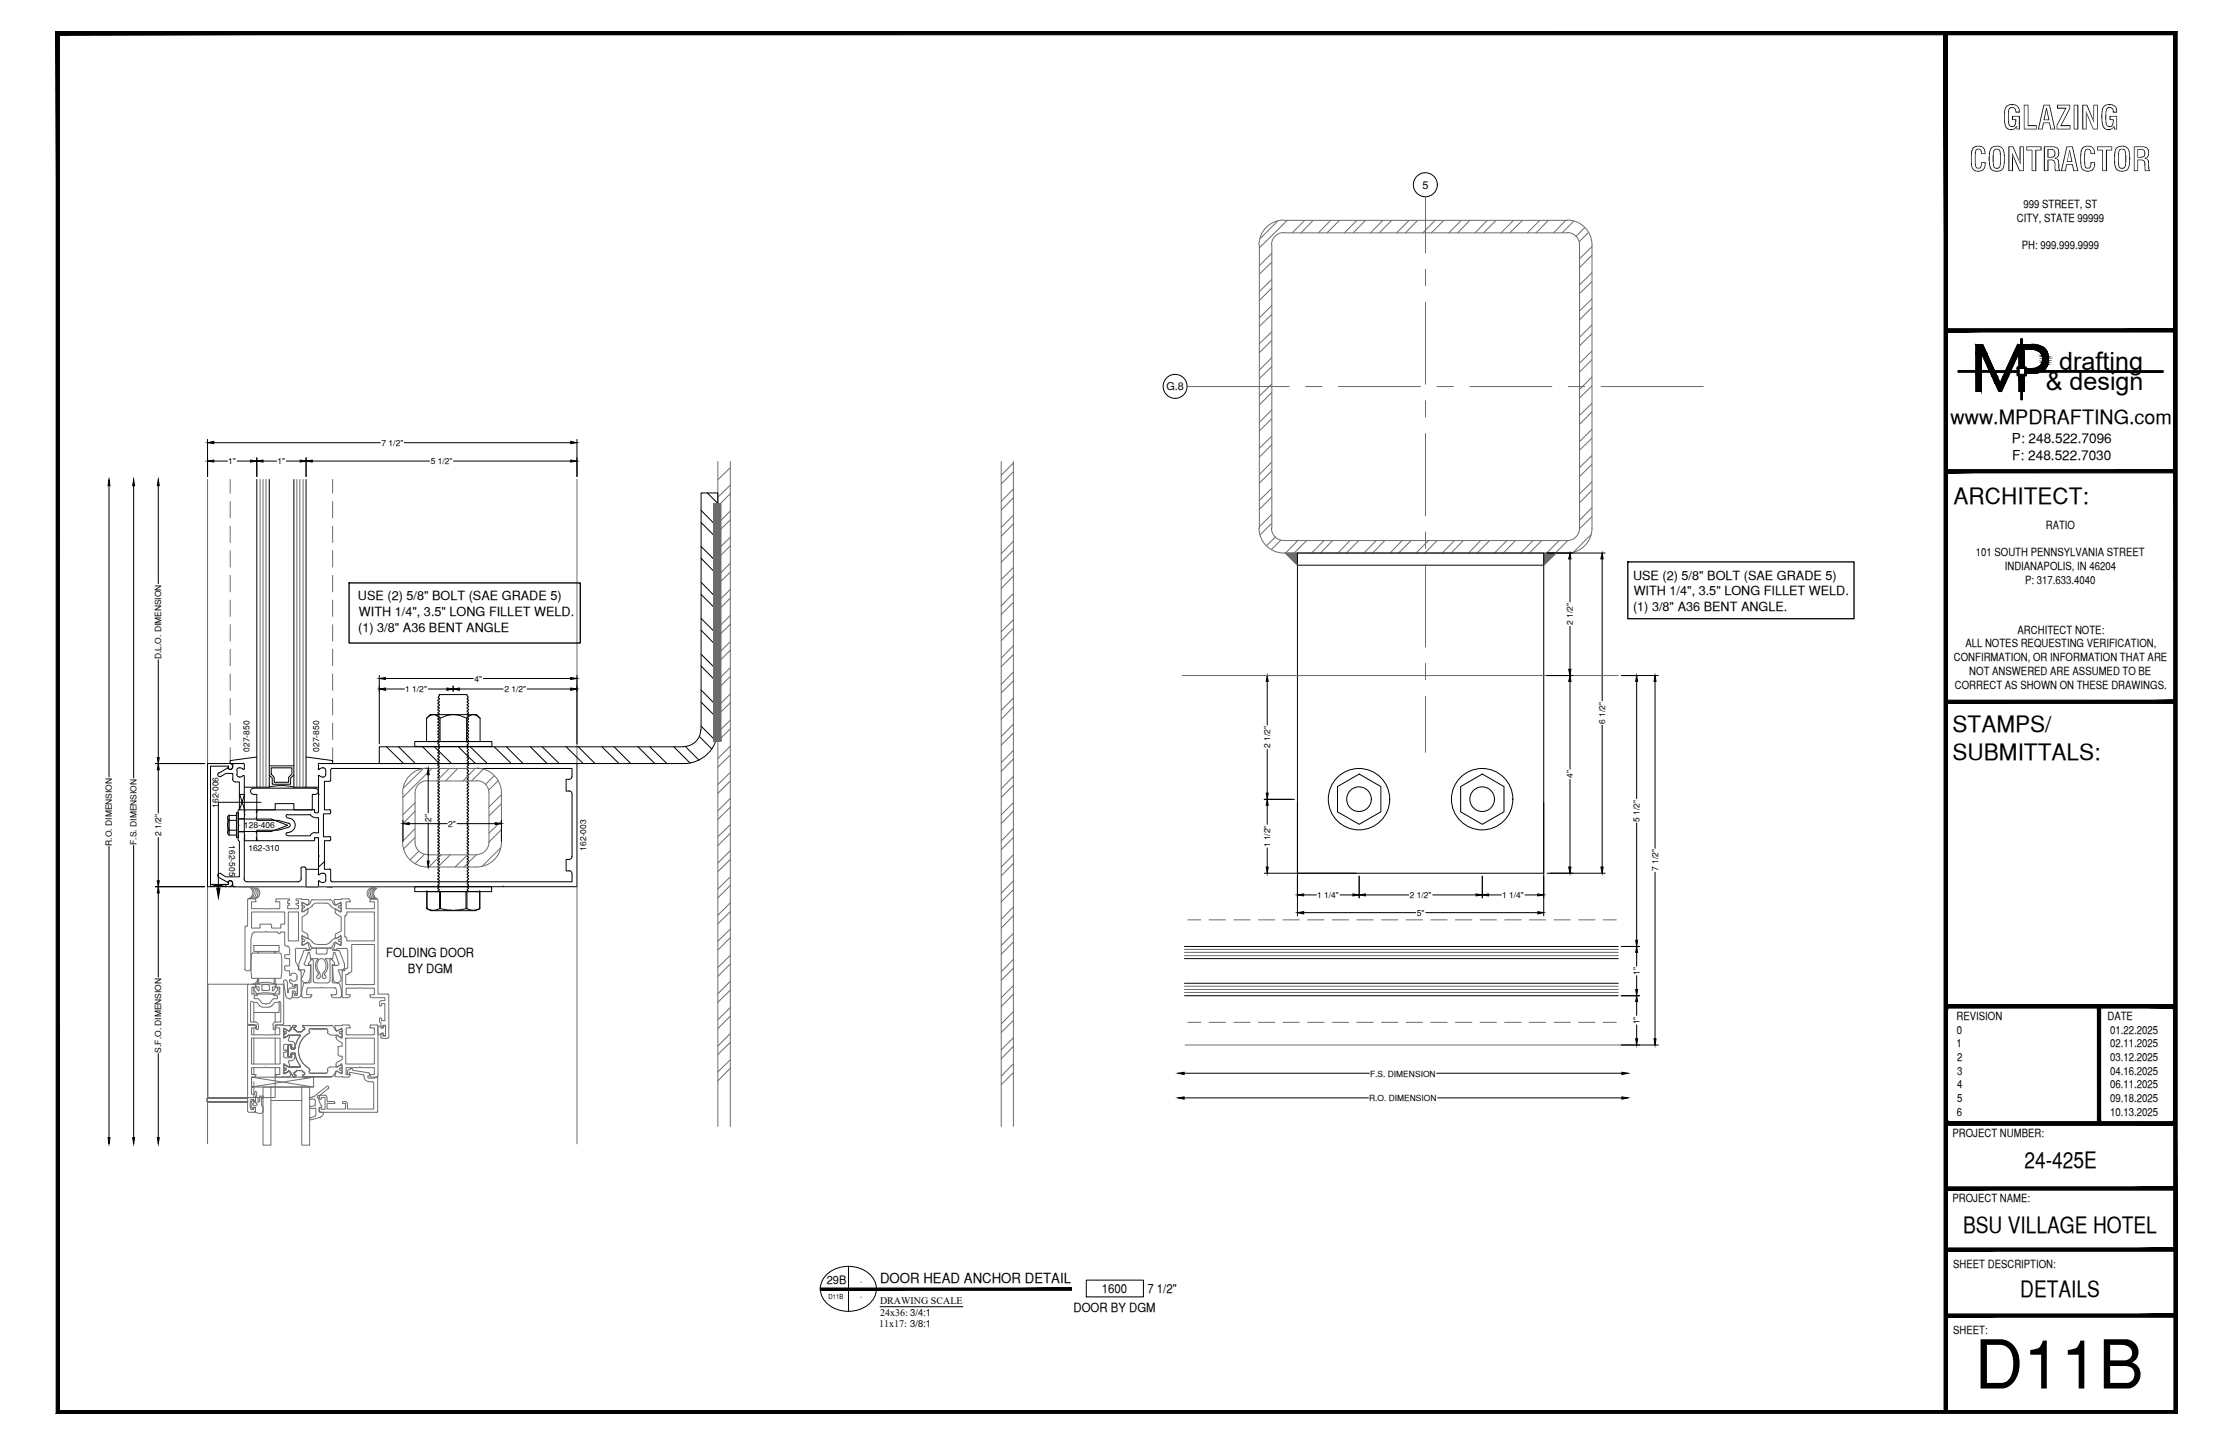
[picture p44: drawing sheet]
<svg xmlns="http://www.w3.org/2000/svg" width="432mm" height="279mm" viewBox="0 0 432 279" stroke-linecap="round" stroke-linejoin="round" font-family="sans-serif">
<defs><g id="words">
<text font-size="13.1" x="381.8" y="268.5">D11B</text>
<g font-size="6.3">
<text x="387.2" y="25">GLAZING</text>
<text x="380.8" y="33.1">CONTRACTOR</text>
</g>
<g font-size="4.9">
<text x="398.2" y="71.5">drafting</text>
<text x="395.6" y="75.5">&amp; design</text>
</g>
<g font-size="4.4">
<text x="377.8" y="97.5">ARCHITECT:</text>
<text x="377.6" y="141.5">STAMPS/</text>
<text x="377.6" y="146.9">SUBMITTALS:</text>
<text x="391.5" y="225.8">24-425E</text>
<text x="379.6" y="238.4">BSU VILLAGE HOTEL</text>
<text x="390.7" y="250.7">DETAILS</text>
</g>
<text font-size="3.8" x="377.2" y="82">www.MPDRAFTING.com</text>
<text font-size="2.7" x="170.2" y="248.1">DOOR HEAD ANCHOR DETAIL</text>
<g font-size="2.6">
<text x="389.1" y="85.7">P: 248.522.7096</text>
<text x="389.1" y="89">F: 248.522.7030</text>
</g>
<g font-size="2.4">
<text x="315.8" y="112.1">USE (2) 5/8&quot; BOLT (SAE GRADE 5)</text>
<text x="69.2" y="116.1">USE (2) 5/8&quot; BOLT (SAE GRADE 5)</text>
<text x="69.4" y="119.1">WITH 1/4&quot;, 3.5&quot; LONG FILLET WELD.</text>
<text x="315.8" y="118">(1) 3/8&quot; A36 BENT ANGLE.</text>
<text x="315.9" y="115.1">WITH 1/4&quot;, 3.5&quot; LONG FILLET WELD.</text>
<text x="69.3" y="122.1">(1) 3/8&quot; A36 BENT ANGLE</text>
<text x="74.7" y="185">FOLDING DOOR</text>
<text x="78.9" y="188.1">BY DGM</text>
<text x="213" y="250">1600</text>
<text x="221.9" y="250">7 1/2&quot;</text>
<text x="207.6" y="253.7">DOOR BY DGM</text>
</g>
<g font-size="2.2">
<text x="391.3" y="40.2">999 STREET, ST</text>
<text x="390" y="42.9">CITY, STATE 99999</text>
<text x="391" y="48.1">PH: 999.999.9999</text>
<text x="382.1" y="107.6">101 SOUTH PENNSYLVANIA STREET</text>
<text x="395.6" y="102.3">RATIO</text>
<text x="387.7" y="110.2">INDIANAPOLIS, IN 46204</text>
<text x="391.6" y="112.9">P: 317.633.4040</text>
<text x="380" y="125.2">ALL NOTES REQUESTING VERIFICATION,</text>
<text x="390.1" y="122.5">ARCHITECT NOTE:</text>
<text x="377.8" y="127.8">CONFIRMATION, OR INFORMATION THAT ARE</text>
<text x="380.8" y="130.5">NOT ANSWERED ARE ASSUMED TO BE</text>
<text x="378" y="133.2">CORRECT AS SHOWN ON THESE DRAWINGS.</text>
<text x="378.3" y="197.2">REVISION</text>
<text x="407.5" y="197.2">DATE</text>
<text x="378.3" y="202.5">1</text>
<text x="378.4" y="199.9">0</text>
<text x="408" y="199.9">01.22.2025</text>
<text x="408" y="202.5">02.11.2025</text>
<text x="378.5" y="205.2">2</text>
<text x="378.5" y="207.8">3</text>
<text x="408" y="205.2">03.12.2025</text>
<text x="408" y="207.8">04.16.2025</text>
<text x="378.4" y="215.8">6</text>
<text x="378.5" y="210.4">4</text>
<text x="378.5" y="213.1">5</text>
<text x="408" y="210.4">06.11.2025</text>
<text x="408" y="213.1">09.18.2025</text>
<text x="408" y="215.8">10.13.2025</text>
<text x="377.6" y="219.8">PROJECT NUMBER:</text>
<text x="377.6" y="232.5">PROJECT NAME:</text>
<text x="377.7" y="245.2">SHEET DESCRIPTION:</text>
<text x="159.9" y="248.2">29B</text>
<text x="377.7" y="257.9">SHEET:</text>
</g>
<g font-size="2.1">
<text x="275.1" y="36.4">5</text>
<text x="225.6" y="75.5">G.8</text>
</g>
<g font-size="1.9">
<text x="170" y="256.6">11x17: 3/8:1</text>
<text x="170.2" y="252.2">DRAWING SCALE</text>
<text x="170.2" y="254.4">24x36: 3/4:1</text>
</g>
<g font-size="1.6">
<text x="44.1" y="89.7">1&quot;</text>
<text x="53.7" y="89.7">1&quot;</text>
<text x="73.8" y="86.2">7 1/2&quot;</text>
<text x="83.3" y="89.7">5 1/2&quot;</text>
<text x="304.2" y="120.8" transform="rotate(-90 304.2 120.8)">2 1/2&quot;</text>
<text x="31.2" y="127.4" transform="rotate(-90 31.2 127.4)">D.L.O. DIMENSION</text>
<text x="91.8" y="131.8">4&quot;</text>
<text x="78.4" y="133.9">1 1/2&quot;</text>
<text x="97.5" y="133.9">2 1/2&quot;</text>
<text x="310.4" y="140" transform="rotate(-90 310.4 140)">6 1/2&quot;</text>
<text x="48.3" y="145.4" transform="rotate(-90 48.3 145.4)">027-850</text>
<text x="61.7" y="145.4" transform="rotate(-90 61.7 145.4)">027-850</text>
<text x="245.6" y="144.7" transform="rotate(-90 245.6 144.7)">2 1/2&quot;</text>
<text x="304.2" y="150.4" transform="rotate(-90 304.2 150.4)">4&quot;</text>
<text x="31.2" y="161.7" transform="rotate(-90 31.2 161.7)">2 1/2&quot;</text>
<text x="42.2" y="156.2" transform="rotate(-90 42.2 156.2)">162-006</text>
<text x="47.2" y="160.1">128-406</text>
<text x="83.4" y="158.9" transform="rotate(-90 83.4 158.9)">2&quot;</text>
<text x="86.7" y="159.8">2&quot;</text>
<text x="317.1" y="158.9" transform="rotate(-90 317.1 158.9)">5 1/2&quot;</text>
<text x="21.7" y="163.5" transform="rotate(-90 21.7 163.5)">R.O. DIMENSION</text>
<text x="26.4" y="163.3" transform="rotate(-90 26.4 163.3)">F.S. DIMENSION</text>
<text x="44.3" y="163.4" transform="rotate(90 44.3 163.4)">162-505</text>
<text x="48.1" y="164.5">162-310</text>
<text x="113.3" y="164.5" transform="rotate(-90 113.3 164.5)">162-003</text>
<text x="245.6" y="163.8" transform="rotate(-90 245.6 163.8)">1 1/2&quot;</text>
<text x="254.7" y="173.6">1 1/4&quot;</text>
<text x="272.6" y="173.6">2 1/2&quot;</text>
<text x="290.4" y="173.6">1 1/4&quot;</text>
<text x="320.6" y="168.4" transform="rotate(-90 320.6 168.4)">7 1/2&quot;</text>
<text x="274" y="177">5&quot;</text>
<text x="317.1" y="188.5" transform="rotate(-90 317.1 188.5)">1&quot;</text>
<text x="31.2" y="203.5" transform="rotate(-90 31.2 203.5)">S.F.O. DIMENSION</text>
<text x="317.1" y="198.1" transform="rotate(-90 317.1 198.1)">1&quot;</text>
<text x="264.9" y="208.2">F.S. DIMENSION</text>
<text x="264.7" y="212.9">R.O. DIMENSION</text>
</g>
<g font-size="1.3">
<text x="160.2" y="251.1">D11B</text>
<text x="166.3" y="248.2">-</text>
<text x="166.3" y="251.1">-</text>
</g>
</g></defs>
<!-- layer: LIGHT_2 -->
<g fill="#6c6c6c" stroke="#6c6c6c" stroke-width=".19">
<path d="M248.5 106.9h2.4v2.4z"/>
<path d="M298.5 106.9h2.4l-2.4 2.4z"/>
<path d="M138 97.4l1.4 45.9v-45.9zM138 97.4l1.4 45.9h-1.4z"/>
</g>
<!-- layer: SURROUNDING CONDITIONS -->
<g fill="none" stroke="#6c6c6c" stroke-width=".19">
<path d="M243.5 47.4v54.8M245.9 49l-2.4 2.4M245.9 54l-2.4 2.4M245.9 59.1l-2.4 2.4M245.9 50.7l-2.4 2.3M245.9 55.7l-2.4 2.4M245.9 47.4v54.8M247 42.8l-3.3 3.3M248.3 42.5a4.8 4.8 0 0 0-4.8 4.8M248.3 45a2.38 2.38 0 0 0-2.4 2.3M248.3 42.6h54.8M248.3 45h54.8"/>
<path d="M248.9 42.6l-5.4 5.3M252.3 42.6l-2.4 2.4M253.9 42.6l-2.3 2.4M257.3 42.6l-2.3 2.4M259 42.6l-2.4 2.4M262.4 42.6l-2.4 2.4M264 42.6l-2.3 2.4M267.4 42.6l-2.4 2.4M269.1 42.6l-2.4 2.4M272.5 42.6l-2.4 2.4M274.1 42.6l-2.3 2.4M277.5 42.6l-2.4 2.4"/>
<path d="M279.2 42.6l-2.4 2.4M282.6 42.6l-2.4 2.4M284.2 42.6l-2.3 2.4M287.6 42.6l-2.4 2.4M289.3 42.6l-2.4 2.4M292.7 42.6l-2.4 2.4M294.4 42.6l-2.4 2.4M297.8 42.6l-2.5 2.4M299.4 42.6l-2.3 2.4M302.8 42.6l-2.4 2.4M303.1 42.5a4.8 4.8 0 0 1 4.7 4.8M303.1 45a2.38 2.38 0 0 1 2.3 2.3"/>
<path d="M304.3 42.8l-2.2 2.2M305.4 47.4v54.7a2.38 2.38 0 0 1-2.3 2.4h-54.8M306.5 44l-1.8 1.7M307.1 45l-1.7 1.7M307.8 47.4v54.7a4.8 4.8 0 0 1-4.7 4.8h-54.8M307.8 47.7l-2.4 2.3M307.8 52.7l-2.4 2.4M307.8 57.8l-2.4 2.3M307.8 49.3l-2.4 2.5M307.8 54.4l-2.4 2.4M307.8 59.4l-2.4 2.4M245.9 64.1l-2.4 2.4"/>
<path d="M245.9 69.2l-2.4 2.4M245.9 74.2l-2.4 2.4M245.9 79.2l-2.4 2.5M245.9 60.8l-2.4 2.3M245.9 65.8l-2.4 2.4M245.9 70.9l-2.4 2.3M245.9 75.9l-2.4 2.4M307.8 62.8l-2.4 2.4M307.8 67.9l-2.4 2.3M307.8 72.9l-2.4 2.4M307.8 78l-2.4 2.3M307.8 64.5l-2.4 2.4"/>
<path d="M307.8 69.5l-2.4 2.4M307.8 74.6l-2.4 2.4M307.8 79.6l-2.4 2.4M138 97.4h1.4v45.9h-1.4zM138.8 89.2v128.6M141.2 93.8l-2.4 2.3M141.2 98.8l-2.4 2.4M141.2 90.4l-2.4 2.4M141.2 95.4l-2.4 2.5M141.2 89.2v128.6M193.6 89.2v128.6M196 89.5l-2.4 2.4"/>
<path d="M196 94.6l-2.4 2.4M196 99.6l-2.4 2.4M196 91.2l-2.4 2.4M196 96.3l-2.4 2.3M196 89.2v128.6M245.9 84.3l-2.4 2.4M245.9 89.3l-2.4 2.5M245.9 94.4l-2.4 2.4M245.9 99.4l-2.4 2.5M245.9 81l-2.4 2.3M245.9 86l-2.4 2.4M245.9 91.1l-2.4 2.3"/>
<path d="M245.9 96.1l-2.4 2.4M307.8 83l-2.4 2.4M307.8 88.1l-2.4 2.3M307.8 93.2l-2.4 2.3M307.8 98.2l-2.4 2.4M307.8 84.7l-2.4 2.4M307.8 89.8l-2.4 2.3M307.8 94.8l-2.4 2.4M307.8 99.9l-2.4 2.3M141.2 103.9l-2.4 2.3M141.2 108.9l-2.4 2.4M141.2 114l-2.4 2.3"/>
<path d="M141.2 119l-2.4 2.4M141.2 100.5l-2.4 2.4M141.2 105.5l-2.4 2.4M141.2 110.6l-2.4 2.4M141.2 115.6l-2.4 2.4M196 104.6l-2.4 2.5M196 109.7l-2.4 2.4M196 114.7l-2.4 2.5M196 119.8l-2.4 2.4M196 101.3l-2.4 2.4M196 106.4l-2.4 2.3M196 111.4l-2.4 2.4"/>
<path d="M196 116.5l-2.4 2.3M243.5 102.1a4.8 4.8 0 0 0 4.8 4.8M245.9 102.1a2.38 2.38 0 0 0 2.4 2.4M245.9 101.2l-2.2 2.2M246.6 103.8l-1.7 1.7M247.6 104.5l-1.7 1.7M251 104.5l-2.4 2.4M252.7 104.5l-2.4 2.4M256 104.5l-2.4 2.4M257.7 104.5l-2.4 2.4M261 104.5l-2.3 2.4M262.8 104.5l-2.5 2.4"/>
<path d="M266.1 104.5l-2.4 2.4M267.8 104.5l-2.4 2.4M271.1 104.5l-2.3 2.4M272.9 104.5l-2.5 2.4M276.2 104.5l-2.4 2.4M277.9 104.5l-2.4 2.4M281.2 104.5l-2.3 2.4M283 104.5l-2.4 2.4M286.3 104.5l-2.3 2.4M288 104.5l-2.4 2.4M291.4 104.5l-2.4 2.4M293.1 104.5l-2.4 2.4"/>
<path d="M296.4 104.5l-2.3 2.4M298.1 104.5l-2.4 2.4M301.5 104.5l-2.4 2.4M303.1 104.5l-2.3 2.4M307.7 103.4l-3.4 3.3M141.2 124.1l-2.4 2.3M141.2 129.1l-2.4 2.4M141.2 134.2l-2.4 2.4M141.2 139.3l-2.4 2.3M141.2 120.7l-2.4 2.4M141.2 125.7l-2.4 2.4M141.2 130.8l-2.4 2.4"/>
<path d="M141.2 135.9l-2.4 2.3M196 124.8l-2.4 2.5M196 129.9l-2.4 2.4M196 135l-2.4 2.4M196 121.5l-2.4 2.4M196 126.6l-2.4 2.3M196 131.6l-2.4 2.4M196 136.7l-2.4 2.4M77.9 153.4v9.5M80.3 155.2l-2.4 2.3M80.3 156.8l-2.4 2.5M81.7 148.7l-3.7 3.7"/>
<path d="M82.6 148.5a4.8 4.8 0 0 0-4.7 4.8M82.6 150.9a2.38 2.38 0 0 0-2.3 2.5v9.4a2.38 2.38 0 0 0 2.3 2.4M82.7 148.6h9.5M82.7 151h9.5M83.5 148.6l-5.6 5.6M86.9 148.6l-2.4 2.4M88.5 148.6l-2.3 2.4M91.9 148.6l-2.4 2.4M92.2 148.5a4.8 4.8 0 0 1 4.8 4.9v9.4a4.8 4.8 0 0 1-4.8 4.8h-9.6a4.8 4.8 0 0 1-4.7-4.8M92.2 150.9a2.38 2.38 0 0 1 2.4 2.5v9.4a2.38 2.38 0 0 1-2.4 2.4M93.4 148.8l-2.2 2.2M95.6 150l-1.7 1.7"/>
<path d="M96.3 150.9l-1.8 1.9M97 153.7l-2.4 2.3M97 158.7l-2.4 2.4M97 155.4l-2.4 2.3M141.2 144.3l-2.4 2.4M141.2 149.4l-2.4 2.3M141.2 154.4l-2.4 2.4M141.2 159.4l-2.4 2.4M141.2 140.9l-2.4 2.4M141.2 146l-2.4 2.3M141.2 151l-2.4 2.4M141.2 156.1l-2.4 2.3"/>
<path d="M196 140l-2.4 2.4M196 145.1l-2.4 2.3M196 150.1l-2.4 2.4M196 155.2l-2.4 2.3M196 141.7l-2.4 2.4M196 146.7l-2.4 2.5M196 151.8l-2.4 2.4M196 156.8l-2.4 2.5M45.7 171.4h42.5M47.1 171.4l.3 .2M47.4 171.4l.3 .2M47.4 179.3v8.2"/>
<path d="M47.5 179.1l-.1 .1M47.9 174v5.1h-.3M47.9 171.5a1.17 1.17 0 0 1 1 1.1 1.17 1.17 0 0 1-1 1.2M48.2 171.5a1.17 1.17 0 0 1 .9 1.1 1.17 1.17 0 0 1-.9 1.2M48.6 171.5a1.17 1.17 0 0 1 .9 1.1 1.17 1.17 0 0 1-.9 1.2M49.2 173.8l.1 .1M49.2 173.8h-1.2l-.1 .2M49.3 171.6l.1 .1a1.18 1.18 0 0 1-.1 2M49.4 173.9l.1 .5h-.9v1.3h5.5v-1.3h-.8l.1-.5M49.6 171.6a1.18 1.18 0 0 1 0 2.1M50.4 178.7l-.2 .1M50.5 178.7h1.8l.2 .1"/>
<path d="M53.5 173.8l-.2 .1M53.6 173.8h2.3M54.5 178.7l-.2 .1v.7h-1.8v-.6M54.5 178.7h.6v-2.4h-6.5v3.2h1.7v-.6M55.8 176.3h1.9v5.6h-1.9zM55.8 174.6l.2 .2-.2 .1M55.8 173.8l.2 .2-.2 .1M55.9 175.1h-.3v.6h2.1v-.6h-.2M55.9 174.2h-.3v.5h.3M57.4 173.8l-.2 .2 .2 .1M57.4 174.6l-.2 .2 .2 .1M57.5 174.2h.2v.5h-.2"/>
<path d="M57.5 173.8h.8M58.2 173.8l.1 .1M58.4 176.1l.1 .1M58.4 176.2l.1 .1M58.4 174.6v1.7M58.4 173.9h1.2M58.4 175l.1 .1M58.5 174.6l-.1 .1M58.5 174.4l-.1 .1M58.5 175.6l-.1 .1M58.5 176.2l1-.4 .1 .6M58.5 174.6l.9 .5"/>
<path d="M58.5 175.6h.1M58.5 175.2h.1M58.5 174.5l.9 .5M58.6 175.2l.3 .2-.3 .1M59.4 176.7l-1 .6v2.7l1 .5M59.4 175.8l-.9 .5M59.5 176.4l-.2 .3M59.5 173.9l.2 .2M59.8 174.7l-.4 .3M59.8 174.2l-.2 .7-.2 .1M60.2 174.2l-.3 .6M60.3 175.1l-.4 .4-.5 .2"/>
<path d="M60.5 175.1l-.1 .2M60.5 173.9l-.3 .2M60.5 174h3.4M61.2 174.6l-.5 .1-.3 .4M61.3 174.6h1.8M63.1 174.6l.4 .1 .4 .4M63.8 173.9l.3 .2M64 175.3v-.2l.3 .4 .6 .2M64.2 174.2l.3 .6M64.5 174.7l.4 .3M64.6 174.2l.2 .7M64.7 173.9l-.1 .2"/>
<path d="M64.8 174.9l.1 .1M64.8 175.9v.5M64.8 176.4l.2 .3M64.9 175.8l-.1 .1M65 175.8l.8 .4M65 175.8l.8 .5M65 176.7l1 .6v2.7l-1 .5-.2 .3M65.7 175.2l-.3 .2 .3 .1M65.8 174.4l.1 .1M65.8 175.6h.1M65.8 175.2h.1M65.8 174.6l.1 .1"/>
<path d="M65.8 175.6l.1 .1M65.8 174.6l-.8 .5M65.8 174.5l-.8 .5M65.9 175l-.1 .1M65.9 176.1l-.1 .1M65.9 176.2l-.1 .1M66 174.6v1.7M66.9 177.1h-.2v4.1h.2M66.9 176.9l-.1 .1M67.1 176.9v-.6h5.3v5.6h-5.3v-.5M67.4 173.8l.2 .1M67.4 173.8l-2.6 .1"/>
<path d="M67.6 173.9l.2 .5h-.9v1.3h5.5v-1.3h-.9l.1-.5M71.7 173.8l-.1 .1M71.9 171.6a1.17 1.17 0 0 0-.9 1.2 1.17 1.17 0 0 0 .9 1.1M72.3 171.6a1.17 1.17 0 0 0-1 1.2 1.17 1.17 0 0 0 1 1.1M72.6 171.6a1.17 1.17 0 0 0-1 1.2 1.17 1.17 0 0 0 1 1.1M72.6 171.7l-.3 .3a1.15 1.15 0 0 0 .3 1.8M72.9 173.8l.1 .2M72.9 171.7l-.4 .3a1.23 1.23 0 0 0 .4 1.8h-1.1M73.1 174v18.2h1.9M80.3 160.2l-2.4 2.4M80.3 161.9l-2.3 2.2M81 164.6l-1.7 1.6"/>
<path d="M82 165.2l-1.7 1.8M82.7 165.3h9.5M85.3 165.3l-2.4 2.3M87.1 165.3l-2.5 2.3M90.4 165.3l-2.4 2.3M92.1 165.3l-2.4 2.3M96.8 163.9l-3.6 3.7M97 160.4l-2.4 2.4M141.2 164.5l-2.4 2.4M141.2 169.5l-2.4 2.4M141.2 174.6l-2.4 2.4M141.2 179.6l-2.4 2.4"/>
<path d="M141.2 161.1l-2.4 2.4M141.2 166.2l-2.4 2.3M141.2 171.2l-2.4 2.4M141.2 176.3l-2.4 2.3M196 160.2l-2.4 2.4M196 165.3l-2.4 2.3M196 170.3l-2.4 2.4M196 175.4l-2.4 2.3M196 161.9l-2.4 2.4M196 166.9l-2.4 2.5M196 172l-2.4 2.4M196 177l-2.4 2.5"/>
<path d="M47.4 187.4l.1 .2M47.6 187.7h.7M47.9 198l.1 .1M47.9 190.5v7.5M48 190.3l-.1 .2M48 198.2l-.1 .1v16.6M48.5 193.9v3.7h.9M48.5 187.4l-.2 .2M48.6 184.4l.2-.1h5.5a14.9 14.9 0 0 1 0 4.9h-5.6a17.8 17.8 0 0 1-.1-4.8zM48.7 193.6l-.2 .2M48.7 190.3a1.19 1.19 0 0 0 1.1-1.1v1.1M48.8 193.7l.2 .1h.7l.5 .7"/>
<path d="M48.9 180.5h-.1l-.3 1.2v5.8M49 180.3l-.2 .2M49.1 180.3v-.1h2.1l.2-.1 .2 .1h2.1l.2 .3M49.1 182.8h4.9v1.2h-4.9zM49.1 190.2v.1M49.1 190.9v1.3M49.1 193.8v3.8M49.1 198.8v1.3M49.1 191.3l.6 .9M49.2 198.2l.1 .1M49.2 190.3l.1 .1M49.2 198.2h-1.1h1.5l-.1 .6"/>
<path d="M49.2 190.3h-9v21.9M49.3 190.3h5.4M49.3 190.9l-.2 .1v.3M49.4 197.6l.2 .1 .3 .5M49.4 198.3l.1 .5h-.9v1.3h5.5v-1.3h-.8l.1-.5M49.4 190.4l.1 .5h-.8v1.3h5.4v-1.3h-.8l.1-.5M49.4 190.9l.6 .7M49.4 190.3a5.4 5.4 0 0 1 3.8 0M49.5 190.3v.5h.6v.7M49.5 198.8l-.1 .1M49.5 198.9l.2 .2M49.6 192.1l.2 .2-.1 .2"/>
<path d="M49.7 192.1l1.6-.1 1.7 .1M49.8 192.5h-.7v.6h.9l.7 1 .7 .1 .7-.1 .7-1h.9v-.6h-.7M49.8 184v.3M49.9 198.9l-.1 .2-.2-.1M49.9 184v.3M50 198.2v.7M50 191.5h-.1M50 189.2v1.1M50.2 194.5l.5 .2M50.6 191.4l.2 .1M50.6 190.7l.2-.3h.9l.4 .3M50.7 190.8v.6"/>
<path d="M50.7 194.8h1.4M50.8 191.5h1.1M52.1 191.4l-.2 .1M52.1 190.8v.6M52.5 194.5l-.5 .2M52.6 191.5h.2M52.8 198.2l.1 .8h.2M53 192.2l-.2 .1 .2 .2M53 189.2v1.1M53.1 192.1h-.1M53.1 184v.3M53.2 198.8v.1"/>
<path d="M53.2 184v.3M53.2 189.2v1.1M53.2 195.8v1.9M53.2 199.1v1M53.3 198.9l-.2 .2M53.3 190.3v.5h-.6v.7M53.3 197.6l-.5 .3v.3M53.4 190.9l.3 .1M53.4 190.9l-.6 .7M53.5 198.2l-.2 .1M53.5 190.3l-.2 .1M53.6 198.2h1.1"/>
<path d="M53.6 191.1v.2M53.7 191.3l-.6 .9M53.9 180.5h.2M54 193.7v2.1h-4.9M54 190.9v1.3M54 193.6l.2 .2M54 193.7l-.2 .1h-.7l-.5 .7M54.2 180.3l-.1 .2M54.3 180.3v-.1h.8v2.4M54.3 193.9v3.7h-.9M54.6 198.2l.2 .1M54.6 190.3l.2 .2"/>
<path d="M54.7 198.2h-1.5l.1 .6M54.8 198l-.2 .1M54.9 199.4l.1 .1M54.9 189.9l.3 2.6M54.9 198.3h1.2M54.9 190.5v7.5M54.9 198.9v1.8M54.9 198.8l-.1 .1M55 198.9l-.1 .1M55 199.9l-.1 .1M55 199l.8 .3zM55 200h.1"/>
<path d="M55 198.9l.8 .4h.2M55 199.5l.4 .2-.4 .2M55.1 182.6l.3 .3M55.1 199.6h.1M55.1 186.9v.6M55.1 187.4l.1 .2M55.2 184.6l-.1 .2v.4l.1 .1M55.2 186.8l-.1 .1M55.2 187.7h.8l.1 .9M55.2 185.4h.8v1.4h-.8M55.3 192.5a.73 .73 0 0 0 .7 .6M55.4 183h.2"/>
<path d="M55.5 189.8a.35 .35 0 0 0-.4-.3 .35 .35 0 0 0-.3 .4M55.6 189.9v2.1M55.6 182.9l.3 .4M55.7 191.9h.1M55.7 199.2l.1 .1M55.8 191.6v.4M55.8 199.3h.1M55.9 199.3h.1M56 198.2l.1 .2M56 189.7l.1 .2 .3 .3M56 183.4v1.2h-.8M56 199.3h-.2h.2"/>
<path d="M56 193.2h.1M56 199.2l-.1 .1M56.1 189.4h.2v.2M56.1 189.4l-.1 .3M56.2 198.6l-.2 .7M56.3 188.3v.3l-.2-.1M56.3 191l-.3 .1-.2 .4M56.3 191.1h.7M56.3 188.3a.79 .79 0 0 1 1.2 .5M56.4 190.2h.2M56.5 192.8l-.4 .3M56.6 192.1l.1-.1 .2 .1"/>
<path d="M56.6 192.7l.1 .1M56.6 190.3v.4l.3-.1M56.6 192.2v.5M56.6 198.4l-.5 .9 .5-.9M56.7 198.2l-.1 .1M56.8 192.9h.9M56.8 199l.1 .1M56.9 199.1v-.3v.3M56.9 191.6l.1 .1M56.9 198.6l-.1 .1M57 190.6v-.2h.5v.4v1.7h-.5v-.3M57 191.6h-.5v1.2"/>
<path d="M57 198.7h.1h-.1M57 190.9l-.1 .1M57.1 191v-.6h.4v1.8h-.4v-.5M57.1 199.1l.2 .2M57.1 198.2l.2 .2-.2 .2M57.1 183.8v2.1l.6 1M57.1 199.1h-.1h.1M57.1 198.3h-.3h.3M57.3 199.4l.1 .1M57.3 199.4h.1M57.4 183.3l-.3 .4M57.5 188.8l-.2 .1 .2 .2"/>
<path d="M57.5 189.1a.79 .79 0 0 1-1.2 .5M57.5 183.4h1.7v.1M57.6 186.8v.1M57.7 187.4l.1 .2M57.7 186.9v.6M57.8 187.3l.1 .2M58 187.5h.8l.1 .2-.5 1.3M58.1 187.6l.1 .1h-.3M58.2 192.3l-.3 .5h-.3M58.2 187.8v4.5M58.4 182.7h.1M58.4 182.5l.1 .1"/>
<path d="M58.4 199.5h-.9h.9M58.4 191.5v1.2M58.4 192.6l.1 .2M58.4 189a.73 .73 0 0 0 .6 1M58.4 191.2v.3M58.4 199.4l-.1 .1M58.4 181v1.8M58.4 181.5l.1 .1M58.5 181l-.1 .1M58.5 199.3h.1M58.5 180.9h-.1M58.5 182.1h-.1"/>
<path d="M58.5 181.1l.9 .4M58.5 192.9h1.6M58.5 181l.9 .5M58.5 181.7h.1M58.5 182.1h.1M58.6 181.6l.3 .2-.3 .2M58.6 199.1l-.1 .2M58.6 198.2l-.1 .2 .1 .2M58.7 198.7h.1h-.1M58.7 190.4l-.3 .9M58.7 183.9l-.9 2.5v.9M58.8 198.6l.1 .1"/>
<path d="M58.8 199.1h-.1h.1M58.8 186.2l.1 .3 .2 .1M58.8 183.8l-.1 .1M58.9 199l-.1 .1M58.9 198.8v.3v-.3M58.9 183.8h1M59.1 186.7h.9M59.2 183.4l.1 .2M59.3 192.2l.1 .1M59.3 180.5l.2 .3M59.4 183.6h.3M59.4 181.5l.5 .1 .4 .4"/>
<path d="M59.4 182.2l-.9 .5M59.4 191.1l-.1 1.1M59.4 182.3l-.9 .5M59.4 192.3h.9M59.5 191l-.1 .1M59.6 182.3l-.2-.1 .4 .3M59.6 181.3l-.2 .1M59.6 191h2.4l.2-.1 .2 .1h2.4M59.6 182.3l.3 1.2M59.6 180.8v.6M59.6 184.2l-.7 2.1M59.7 184.1l-.1 .1"/>
<path d="M59.7 186.4v.1l-.1-.1M59.8 184.1v.1M59.8 186.6h.3M59.8 183.4l-.1 .2M59.9 199.5v.2a3.9 3.9 0 0 0-.1 6.9M59.9 189.4a.67 .67 0 0 1-.7 .6M59.9 199.5v.1v-.1M59.9 184.2l.2 1.2-.1-.1M59.9 182.5l.3 .6M59.9 186.6l.1 .1M59.9 190.1h-.9l-.4 .2M60 183.6l-.2 .1"/>
<path d="M60 186.5l.1 3.4M60.1 189.8l-.2 .2M60.1 183.7l.2-.4h3.8l.2 .4M60.1 186.8l-.2 2.6M60.1 185.5h-.1M60.1 198.9a.35 .35 0 0 0-.3 .5M60.1 192.7l-.1 .1M60.1 185.6l-.4 .6M60.1 185.4h1.4a2.24 2.24 0 0 0 .1 2.9M60.2 192.3l.1 .1M60.2 183.1l.3 .2M60.2 185.5l.3 .1"/>
<path d="M60.3 192.4l-.1 .3M60.4 182.1l.3 .3 .5 .2M60.4 182.1l.1 .1M60.5 183.3h3.4M60.6 185.7v4M60.6 189.6l.3 .4M61 190.1h2.4M61.2 184.2l.1 .2M61.2 183.3v1M61.3 182.6h1.8M61.3 184.5h1.8M61.5 188.2l.1 .2a.39 .39 0 0 0-.4 .5 .39 .39 0 0 0 .6 .3l.1-.3"/>
<path d="M61.5 185.7a.8 .8 0 0 1 1-.3 .8 .8 0 0 1 .5 .9v.8l-.4 .9M61.6 185.7a1.87 1.87 0 0 0 .1 2.3M61.7 187.9l.2 .6M62 188.5v.5M62.4 188.5v.5M62.6 187.9l-.2 .6M62.7 188.2v.2a.39 .39 0 0 1 .3 .5 .39 .39 0 0 1-.5 .3l-.1-.3M63 198.9a.35 .35 0 0 1 .3 .5M63.1 198.9h-2.9h2.9M63.2 184.2l-.2 .2M63.2 183.3v1M63.3 199.8l.6 .3"/>
<path d="M63.4 199.5h-.1l.1 .3M63.8 189.6l-.4 .4M63.8 185.7v4M63.8 185.5v.1M63.9 182.1l-.4 .3-.4 .2M63.9 185.5h.3M64 182.1l-.1 .1M64.1 192.4l.1 .3M64.1 183.1l-.3 .2M64.1 192.3l-.1 .1M64.1 192.3h.9M64.1 192.7l.2 .1"/>
<path d="M64.2 198.2l.1 .1M64.2 185.5h.1M64.2 198.3h-5.5h5.5M64.3 186.6v3.2l.1 .2M64.3 185.6l.4 .6M64.3 183.6l.1 .1M64.3 186.5l-.1 .1M64.3 185.3l-1.4 .1a2.24 2.24 0 0 1-.1 2.9M64.3 185.4l.2-1.2 .2-.1 .8 2.2M64.3 192.9h1.5M64.3 186.6h.3M64.3 186.8l.2 2.6"/>
<path d="M64.4 186.6l-.1 .1M64.4 198.4l.5 .9M64.4 186.7h.9M64.5 183.8l1.1 .1M64.5 190.1h.9M64.5 189.4a.67 .67 0 0 0 .6 .6M64.5 182.5l-.3 .6M64.5 183.4l.2 .2M64.6 186.2v.1M64.7 186.4l-.1 .1M64.7 183.6h.3M64.7 186.4v.1"/>
<path d="M64.7 191l.2 .1M64.8 198.6l.2 .7M64.8 181.3l.1 .1M64.8 182.3l-.3 1.2M64.8 180.8v.6M64.9 199.2l.1 .1M64.9 182.2l-.4 .3M64.9 181.5l-.6 .1-.3 .4M64.9 182.2l-.1 .1M64.9 198.2l-.1 .2M65 182.2l.8 .5M65 191.1l.1 1.1"/>
<path d="M65 182.3l.8 .5M65 198.3h1.2M65 199.3h.1M65 192.2l-.1 .1M65.2 183.4l-.2 .2M65.3 199.2l-.1 .1M65.3 190.1l.3 .2M65.5 187.8l.5 1.2M65.5 186.2v.3l-.3 .1M65.6 187.5l-.2 .2M65.6 187.5h.8M65.7 183.9l.9 2.5v.9"/>
<path d="M65.7 190.4l.3 .9M65.7 181.6l-.3 .2 .3 .2M65.8 180.9h.1M65.8 181.7h.1M65.8 181l.1 .1M65.8 182.1h.1M65.8 181l-.8 .5 .8-.4M65.9 189a.73 .73 0 0 1-.7 1M65.9 182.7h-.1M65.9 182.5l-.1 .1M65.9 181.5l-.1 .1M65.9 199.5l-.3 .2 .3 .2"/>
<path d="M65.9 191.2l.1 .3M65.9 198.9l.1 .1-.7 .3M65.9 199.9l.1 .1M66 198.8l.1 .1M66 192.6l-.2 .2M66 181v1.8M66 199.6h.1M66 200h.1M66 199.4l-.1 .1M66 198.9l-1 .4h.2M66 191.5v1.2M66.1 192.7l.2 .1"/>
<path d="M66.2 187.8v4.9M66.2 198.9v1.8M66.2 187.6l-.1 .1M66.3 192.9h1.1M66.5 187.3l-.2 .2M66.8 181.2l.1 .1M66.8 183.3l.4 .4M66.9 183.4h-1.7v.1M67.1 187.3h-.4v.4h-.5M67.2 187.1l-.2 .2M67.2 183.8v3.3M67.4 188.2l-.2 .1"/>
<path d="M67.4 198.2l.2 .1M67.4 198.2l-1.3 .1M67.6 192.7l-.2 .1M67.6 192.8l.2-.5h-.9v-1.2h2.5l.2-.2 .2 .2h2.6v1.2h-.9l.1 .5M67.6 198.3l.2 .5h-.9v1.3h5.5v-1.3h-.9l.1-.5M67.8 188.1h-.4v.2M67.9 187.8l-.1 .2M68 187.9v-5.3h4.4v7.8h-5.5v-2h.3M71.6 192.7l.1 .1M71.7 198.2l-.1 .1M71.8 192.9h2.6v.6h-.6l-.3 .2-.1 .7M71.8 198.2h1.1"/>
<path d="M72.9 198.2l.1 .1M73.1 198.4v9.8M73.1 198.6v1.3M73.2 199.9l.2 .2 .2-.1M73.4 197v.5l.2 .2M73.4 196.9l.2-.1 .1 .1M73.4 194.4l.2 .2 .1-.2M73.6 198.5l-.2-.1-.2 .1M73.6 197.7l.1 .8M73.6 198.6l.1 .2h.3M73.7 200l.1-.2 .2 .2M73.7 198.5l.1 .1 .2-.1"/>
<path d="M73.8 194.4v-.3h.6v3.3h-.6v-.4M74 199.7l.1 .1M74 198.5v-.3h.5v2.1h-.5v-.2M74 199.8h-.3l-.1 .2M74.1 198.7l-.1 .1M74.2 198.7v-.3h.3v1.8h-.3v-.3M75 192.2l.1 .1M75.2 192.3v8.3M141.2 184.7l-2.4 2.4M141.2 189.7l-2.4 2.5M141.2 194.8l-2.4 2.4M141.2 199.8l-2.4 2.4"/>
<path d="M141.2 181.3l-2.4 2.4M141.2 186.4l-2.4 2.4M141.2 191.5l-2.4 2.3M141.2 196.5l-2.4 2.4M196 180.5l-2.4 2.3M196 185.5l-2.4 2.4M196 190.6l-2.4 2.3M196 195.6l-2.4 2.4M196 182.1l-2.4 2.4M196 187.2l-2.4 2.3M196 192.2l-2.4 2.4M196 197.3l-2.4 2.3"/>
<path d="M47.8 212.2l.1 .2h-7.9M47.9 214.9l.1 .1M48.1 215.1h1.1M48.6 213v1M48.6 214.1l.2 .2M48.6 200.7h5.6v5h-5.6zM48.6 208.3l12 1.9M48.8 212.7h.2M48.8 212.8l-.2 .2M48.9 213.6l.2 .1M48.9 213.4v.2M49 214.2l-.2 .1"/>
<path d="M49 212.8l.1 .1 .2-.1M49 212.8v-.3h-.5v.5h-.1l.1 1.6h.5v-.3M49.1 213.8h.4M49.1 200.7v5M49.1 206.4v1.4M49.1 209.2v3M49.2 208.3h-.6v3.3h.7v-.3M49.3 214.3l-.2-.2-.1 .2v-.2h.4v.9M49.3 214.9l-.2 .1M49.3 211.2l.1-.2 .2 .2M49.3 208.1l-.1 .1M49.3 212.1l.1-.1a.53 .53 0 0 1 .5 .6"/>
<path d="M49.3 215l.1 .1M49.4 215.1l1 .2M49.4 212.2v.8h-.4v-.2M49.4 208.2l.1-.4h-.9v-1.4h2.6l.2-.1 .2 .1h2.5v1.4h-.8l.1 .4M49.4 214.3v.6M49.5 212l-.1 .8M49.5 213.2l.2 .2M49.5 213.2h-.4l-.2 .2M49.6 211.7l-.2 .2M49.7 213.6l-.2 .1M49.7 211.3v.5M49.7 213.4v.2"/>
<path d="M49.8 212.9l.2 .2 .2-.2M49.9 212.6v.4M50.2 212v1M50.3 211.9l-.1 .1M50.3 212h.5M50.6 213.6l.1 .2M50.6 212.4v1.2M50.6 212.3l-.1 .1M50.7 212.3h.1M50.7 213.9l.1 .3M50.7 213.9h.1M50.8 211.9l.1 .1"/>
<path d="M50.8 214.9l-.1 .3-.3 .1M50.9 212.2l-.1 .1M50.9 212v.3M50.9 214.2v.7M52.4 210.2v11.2h-1.5v-11.2h9v11.2h-1.5v-11.2M52.4 212.8h6M53.2 206.4v5.8h-13l-.2 .2v.6h7.9l-.1 .2h-7.6l-.2-.2M53.2 200.7v5M53.3 208.1l.2 .1M53.6 208.3h1.1M54.8 208.1l-.2 .1M54.8 207.5l.1 .1"/>
<path d="M54.8 200.6l.1 .1M54.9 200.4l.1 .1M54.9 206.4l.1 .1M54.9 207.4l.1 .1M54.9 202.1v1h.4M54.9 208.2h1.2M54.9 205.9v1.7M54.9 204.3l.1 .2M54.9 205.7l-.1 .1M55 205.9l-.1 .1M55 206.9l-.1 .1M55 200.5l.8-.3z"/>
<path d="M55 206l.8 .3zM55 206.9h.1M55 207.5l.8-.3zM55 205.7l.9 .6M55 201.9l-.1 .2M55 206.5l.4 .2-.4 .2M55.1 206.6h.1M55.1 201.9h1.4v.6M55.3 203l.1 .2-.1 .1M55.3 203.5h-.4v.8M55.7 202.2v2.1v-2.1M55.7 204.2l.1 .1"/>
<path d="M55.7 206.2h.1M55.8 205.4l.1 .5M55.8 207.1h.1M55.8 202.1l-.1 .1M55.8 200.2h-.1M55.8 207.1l-.1 .1M55.8 201l.1 .3M55.8 200.2h2.3h-2.3M55.8 204.3h.3h-.3M55.8 207.1h.2h-.2M55.8 207.1l-.8 .5M55.8 207.1h.2l.2 .9"/>
<path d="M55.9 200.2h.1M55.9 200.2l-.9 .5M55.9 207.1h.1M55.9 207.1l.1 .1M55.9 201.4h.6M55.9 200.5l-.1 .5M56 200.3v.3M56 205.9v.3M56 206.2h-.1M56.1 202.1l.1 .1M56.1 208l-.1 .2M56.1 202.1h-.3h.3"/>
<path d="M56.1 207.3l.5 .8-.5-.8M56.2 204.2l-.1 .1M56.3 202.7l.1 .1M56.3 202.7v-.5v.5M56.3 204.3v-.5v.5M56.4 201.4h.3l.3 .5M56.4 203.6l-.1 .1M56.5 203.6h.5h-.5M56.5 204v.5h-1.4M56.5 205.1h-.7v.3M56.5 202.5l.1 .1M56.6 208.1l.1 .1"/>
<path d="M56.6 203.8l-.1 .1M56.6 203.8h.2M56.6 202.7h.2M56.8 208.2h.3h-.3M56.8 203.8l.2 .1M56.8 207.7l.1 .1M56.9 207.7v-.2v.2M56.9 207.3l-.1 .1M56.9 203.6l.2 .1M57 204.5l-.3 .5h-.3M57 202.9h-.5h.5M57 207.3h.1h-.1"/>
<path d="M57 202.5l-.2 .1M57 201.9v.6M57 204v.5M57.1 203.7l.2 1 .8 1.4-.1 .1M57.1 202.7l-.2 .1M57.1 207.8l.2 .2-.2 .2M57.1 207.8h-.1h.1M57.3 207.1l-.2 .2M57.3 207.1h.1M57.4 206.9l-.1 .1M57.5 207h.9h-.9M58 200.2l.1 .1"/>
<path d="M58.1 200.3l-.8 1.3-.2 1M58.1 206.3h-2.3h2.3M58.3 206.9l.1 .1M58.5 207.1h.1M58.5 207.1l.1 .2M58.6 207.8l-.1 .2 .1 .2M58.7 207.3h.1h-.1M58.7 208.2h5.5h-5.5M58.8 207.3l.1 .1M58.8 207.8h-.1h.1M58.9 207.7l-.1 .1M58.9 207.5v.2v-.2"/>
<path d="M59.8 207a.35 .35 0 0 0 .3 .5M59.8 206.6l.1 .3M59.9 206.9v.2v-.2M60 212.2l-.2 .1 .2 .2M60 212.5h.8M60 213.9l-.1 .2 .1 .1M60.1 214.3h.9M60.2 207.5h2.9h-2.9M60.5 212.2h-.5M60.6 208.3v1.9h-12l12-1.9h-12v1.9M60.7 212l-.3 .1M60.7 212.5l.2 .2"/>
<path d="M60.9 213.8l-.8 .1M60.9 214.2l.1 .1M61 213.6l-.1 .1M61 215.8l-1 .4-.1 .2 .2 .1M61 212.7v1M61 215.6l-.1 .2M61.1 214.4v1.2M61.5 212.3l.7 1.6M61.6 211.8l-.3 .2 .2 .3M61.7 211.8h-.1M61.7 212.4l.2 .1M61.7 214.7l.4 .3"/>
<path d="M61.7 214.2l.1 .8M61.7 212.2v.2M61.8 215.1h.7M61.9 214.1l-.2 .2M61.9 212.6h.2v-.4h.8v2.3h-.8v-.4h-.2M62 216l-1.9 .5M62.1 211.8l-.4 .3M62.1 211.8h.9l.2 .3M62.1 214.1l-.4 .1M62.2 213.9l-.1 .2M62.5 215.1l.1 .1M62.5 215.1a.86 .86 0 0 1-.6 .9"/>
<path d="M63.1 210.1h.4v.4M63.1 210.1l-2.4 1.9M63.2 212.2v.8h1.4M63.3 207a.35 .35 0 0 1-.3 .5M63.4 206.6v.5M63.4 210.5l-1.7 1.4M63.8 206.3l-.5 .3M63.9 206.3h-.1M64 200.2h1.2M64 206.3h1.2M64.3 208.1l-.1 .1M64.5 213l.2 .1"/>
<path d="M64.8 213.2v.2h-1.6v1h3.6v-1h-.6v-.2M64.9 207.3l-.5 .8M65 206.2h.1M65 208.2h1.2M65 200.5l.3 .6M65 207.1l-.1 .1M65 207.1h.1M65 207.1l-.2 .9 .1 .2M65 200.3v.3M65 205.9v.3M65.1 200.2h-.1M65.2 200.2l.8 .5"/>
<path d="M65.2 200.2h.1M65.3 207.2l-.3-.1 1 .5M65.3 206.2h-.1M65.3 200.2l.7 .3M65.3 207.2l.7 .3M65.3 205.3l-.3 .6M65.3 202.5v1.4M65.4 201.2l.8 .5v.6h-.6M65.4 203.9l.2 .2M65.6 202.3l-.2 .2M65.6 204.2h.6v.7l-.8 .4M65.9 206.9h.1"/>
<path d="M65.9 205.9l.1 .1M66 205.7l.1 .1M66 206.6h.1M66 200.4l-.1 .1M66 207.4l-.1 .1M66 206.4l-.4 .3 .3 .2M66 206l-.7 .3M66 205.7l-.8 .6M66.1 207.5l-.1 .1M66.1 200.6l-.1 .1M66.1 208.1l.2 .1M66.2 205.9v1.7"/>
<path d="M66.3 208.3h1.1M66.4 213l-.2 .1M66.4 213h.4M66.8 213l.3 .3M66.9 200.7h5.5v5h-5.5zM67.1 207.4l.2 .3 .3-.2M67.2 207.1v.4M67.6 208.1l-.2 .1M67.6 207.6v-.3l2.7 .5M67.6 206.8l-.3 .1-.1 .2M67.6 208.2l.2-.4h-.9v-1.4h2.5l.2-.1 .2 .1h2.6v1.4h-.9l.1 .4M67.7 206.7l.3-.1 .1 .2"/>
<path d="M67.8 206.7l-.2 .1M68.1 206.8l.1 .1M68.3 206.9l3.1 .6M70.2 207.8l.2 .2M70.4 208a.91 .91 0 0 0 .9 1.1M71.1 208.2l.2 .2M71.3 208l-.2 .2M71.3 207.5l.1 .1M71.3 209.2h.8M71.4 207.8l-.1 .2M71.5 207.6v.2M71.6 208.1l.1 .1"/>
<path d="M71.8 208.3h1.1M72 209.2l.2 .1M72.3 209.4v5h-5.1v-1M72.6 208.3l-.1 .1-1.2 .1M72.6 208.3h.4v6.8h-10.9M73 208.1l-.1 .1M73.7 200.1v.5l.1 .1M73.9 200.8h1.1M75.1 200.6l-.1 .1M141.2 204.9l-2.4 2.4M141.2 201.5l-2.4 2.4M141.2 206.6l-2.4 2.4"/>
<path d="M196 200.7l-2.4 2.3M196 205.7l-2.4 2.4M196 202.3l-2.4 2.4M196 207.4l-2.4 2.3"/>
</g>
<!-- layer: MEDIUM_2 -->
<path d="M250.9 106.9h47.6v61.9h-47.6zM170.2 252.7h16" fill="none" stroke="#000" stroke-width=".19"/>
<!-- layer: COMPONENTS2 -->
<g fill="none" stroke="#000" stroke-width=".19">
<path d="M250.9 109.3h47.6M42.3 149.4a.41 .41 0 0 0-.1 .6 .41 .41 0 0 0 .5 .1l1-.6h1.3v1.1M44.1 148.5l-1.7 1M45 150.6a.6 .6 0 0 0 .6 .6M45 148.3a.48 .48 0 0 1-.4 .5 .48 .48 0 0 1-.6-.3M45 148v.3M45.2 147.6l-.2 .3M45.3 147.6h1.8M45.6 151.2h.7v5.3l-.3 .2v2.7l.2 .2-.2 .1v2.7l.3 .3v6.8h-2.6l-1-.5M45.8 149.8l.2 .4h.3M45.8 149v.8M46.3 148.5l-.5 .2v.2"/>
<path d="M46.3 148.5l.7 .2M47 150l.1-.1 .1 .2v7.3l.2 .1-.2 .2v3.7l.2 .1-.2 .2v8.2M47 150l-.7 .2M47 147.6l.2 .2M47.2 147.8v.9M47.2 148.6l-.1 .2-.1-.1M42.4 169.7l1.7 .9M42.7 168.9a.41 .41 0 0 0-.5 .2 .41 .41 0 0 0 .1 .5M44 170.6a.48 .48 0 0 1 .6-.3 .48 .48 0 0 1 .4 .5M45 171.2l.2 .3M45 170.8v.4M47.2 169.9a.6 .6 0 0 0 .6 .6"/>
<path d="M47.8 170.5h9.9M58.2 168v1.9M58.2 169.9a.6 .6 0 0 1-.6 .6M58.5 167.6l-.3 .3M58.5 167.6h.4M58.8 167.6l.3 .3M59.2 168v3.4h-13.9"/>
</g>
<!-- layer: FASTENERS -->
<g fill="none" stroke="#000" stroke-width=".19">
<path d="M82.5 138.9l.7-.7h8.9l.7 .7M85.1 138.9l.1-.1a5.1 5.1 0 0 1 5 .1v4.5h-5.1zM85.1 138.9l-.6-.5a1.56 1.56 0 0 0-2 .5v4.5h2.6M90.2 138.9l.7-.6 .3-.1a1.54 1.54 0 0 1 1.6 .7v4.5h-2.6M44.1 158.1v2.9M44.2 157.8h.1v3.6h-.1M44.4 157.6a.54 .54 0 0 0-.4 .5 .54 .54 0 0 0 .3 .5 1.53 1.53 0 0 0 .1 1.9 .54 .54 0 0 0-.4 .5 .54 .54 0 0 0 .4 .5M44.4 157.7h1.3M44.4 158.6h1.3M45.7 157.2h.4v4.7h-.4zM46.1 158.4h6.4l3.1 1.2-3.1 1.2h-6.4M46.1 158.3h1.2"/>
<path d="M80.2 143.4h14.9v.9h-14.9zM258.6 152.1l4.2-2.4 4.2 2.4v4.9l-4.2 2.4-4.2-2.4zM282.4 152.1l4.2-2.4 4.2 2.4v4.9l-4.2 2.4-4.2-2.4zM44.4 161.5h1.3M44.4 160.5h1.3M46.1 160.8h1.2M61.6 163.4v4.2l1.2-1M80.2 171.4h14.9v1h-14.9zM82.5 172.4v3.3l1.1 .3h.5a3.5 3.5 0 0 1 2.3-.1l1 .1 1.8-.1a3 3 0 0 1 2.2 .1l1.4-.3v-3.3h-2.5M82.5 175.7h.1M82.5 172.4h.1M84.6 172.4l.4-.3v-.1l-.4-.2 .4-.3v-.2l-.4-.1 .4-.3v-.1l-.4-.2 .4-.3v-.1l-.4-.1 .4-.4v-.2l-.4-.1 .4-.3v-.1l-.4-.2 .4-.3v-.2l-.4-.1 .4-.3v-.1l-.4-.2 .4-.3v-.1l-.4-.1 .4-.3v-.2l-.4-.2 .4-.3v-.1l-.4-.1 .4-.4v-.1l-.4-.1 .4-.3v-.2l-.4-.1 .4-.4v-.1l-.4-.1 .4-.3v-.2l-.4-.2 .4-.3v-.1l-.4-.1 .4-.3v-.2l-.4-.1 .4-.3v-.2l-.4-.1 .4-.3v-.2l-.4-.1 .4-.3v-.1l-.4-.2 .4-.3v-.2l-.4-.1 .4-.3v-.2l-.4-.1 .4-.3v-.2l-.4-.1 .4-.3v-.2l-.4-.1 .4-.3v-.1l-.4-.2 .4-.3v-.2l-.4-.1 .4-.3v-.1l-.4-.2 .4-.3v-.1l-.4-.1 .4-.4v-.1l-.4-.2 .4-.3v-.1l-.4-.1 .4-.4v-.1l-.4-.2 .4-.3v-.1l-.4-.1 .4-.4v-.1l-.4-.1 .4-.3v-.2l-.4-.2 .4-.3v-.1l-.4-.1 .4-.3v-.2l-.4-.1 .4-.3v-.2l-.4-.1 .4-.3v-.2l-.4-.1 .4-.3v-.2l-.4-.1 .4-.4v-.1l-.4-.1 .4-.3v-.2l-.4-.1 .4-.3v-.2l-.4-.1 .4-.3v-.2l-.4-.1 .4-.3v-.1l-.4-.2 .4-.3v-.2l-.4-.1 .4-.3v-.1l-.4-.2 .4-.3v-.2l-.4-.1 .4-.3v-.1l-.4-.2 .4-.3v-.1l-.4-.1 .4-.4v-.2l-.4-.1 .4-.3v-.1l-.4-.2 .4-.3v-.1l-.4-.1 .4-.3v-.2l-.4-.2 .4-.3v-.1l-.4-.1 .4-.3v-.2l-.4-.1 .4-.4v-.1l-.4-.1 .4-.4v-.1l-.4-.1 .4-.3v-.2l-.4-.1 .4-.4v-.1l-.4-.1 .4-.3v-.2l-.4-.1 .4-.3v-.2l-.4-.1 .4-.3v-.2l-.4-.1 .4-.3v-.2l-.3-.1 .3-.6h5.3l.3 .6-.3 .2 .3 .3-.3 .3 .3 .4-.3 .2 .3 .4-.3 .1 .3 .5-.3 .2 .3 .4-.3 .1 .3 .4-.3 .3 .3 .4-.3 .2 .3 .3-.3 .2 .3 .4-.3 .3 .3 .3-.3 .2 .3 .4-.3 .3 .3 .3-.3 .2 .3 .4-.3 .2 .3 .4-.3 .2 .3 .4-.3 .2 .3 .4-.3 .2 .3 .4-.3 .2 .3 .4-.3 .2 .3 .4-.3 .2 .3 .4-.3 .2 .3 .4-.3 .2 .3 .4-.3 .2 .3 .4-.3 .2 .3 .4-.3 .2 .3 .3-.3 .3 .3 .4-.3 .2 .3 .3-.3 .3 .3 .4-.3 .2 .3 .3-.3 .2 .3 .4-.3 .3 .3 .4-.3 .1 .3 .4-.3 .2 .3 .4-.3 .2 .3 .4-.3 .2 .3 .4-.3 .3 .3 .3-.3 .2 .3 .4-.3 .2 .3 .4-.3 .2 .3 .4-.3 .2 .3 .4-.3 .2 .3 .4-.3 .2 .3 .4-.3 .2 .3 .4-.3 .2 .3 .4-.3 .2 .3 .4-.3 .2 .3 .3-.3 .3 .3 .4-.3 .2 .3 .3-.3 .2 .3 .4-.3 .3 .3 .4-.3 .1 .3 .4-.3 .3 .3 .4-.3 .2 .3 .3-.3 .2 .3 .4-.3 .3 .3 .3-.3 .2 .3 .4-.3 .2 .3 .4-.3 .2 .3 .4-.3 .2 .3 .4-.3 .2 .3 .4-.3 .2 .3 .4-.3 .2 .3 .4-.3 .2 .3 .4"/>
<path d="M85 175.7v-3.3h.2v3.3M85 172.4h-2.5v3.3M85.2 172.4h4.9v3.3M90.1 172.4h.2v3.3M92.8 172.4v3.3l-.9 .4h-8.5l-.9-.4M92.8 172.4h.1"/>
<circle cx="262.8" cy="154.5" r="5.9"/>
<circle cx="262.8" cy="154.5" r="2.38"/>
<circle cx="286.6" cy="154.5" r="5.9"/>
<circle cx="286.6" cy="154.5" r="2.38"/>
</g>
<!-- layer: DIM -->
<g fill="none" stroke="#000" stroke-width=".19">
<path d="M21.1 93.9v56.3M25.8 93.9v56.5M30.6 93.9v18.9M40.1 85v7.1M41.3 89.2h2.7M41.3 85.6h32.2M45.8 89.2h2.7M49.7 88.5v3.6M50.9 89.2h2.6M55.4 89.2h2.6M59.2 88.5v3.6M60.4 89.2h22.7"/>
<path d="M78.2 85.6h32.2M87.7 89.2h22.7M111.6 85v7.1M299.1 106.9h11.3M303.6 108.1v8.3M309.8 108.1v27.4M30.6 127.6v18.9M73.3 130.6v13.2M74.5 131.2h17M74.5 133.2h3.7M82.8 133.2h3.6M87.6 132.7v1"/>
<path d="M88.8 133.2h8.5M93.5 131.2h16.9M101.9 133.2h8.5M111.6 130.6v13.2M244.5 130.6h5.8M245 131.8v8.4M299.1 130.6h5.1M303.6 121.1v8.3M303.6 131.8v16.9M313.5 130.6h7.2M316.5 131.8v22.6M320 131.8v32.2"/>
<path d="M30 147.6h9.6M30.6 148.8v8.4M77.9 158.6v4M79.1 159.3h7.4M82.8 149.8v7.4M82.8 159.1v7.4M88.4 159.3h7.4M97 158.6v4M244.5 154.6h5.8M245 144.9v8.5M245 155.7v3.7M250.9 155.1v22"/>
<path d="M298.5 155.1v22M303.6 150.7v16.9M309.8 140.2v27.4M316.5 159.1v22.7M21.1 163.6v56.4M25.8 163.4v56.6M30 171.4h9.6M30.6 161.9v8.4M30.6 172.7v16.2M244.5 168.8h17.8M245 164v3.6M252.1 173h2.5"/>
<path d="M252.1 176.5h21.6M259.1 173h2.5M262.8 169.4v4.2M264 173h8.4M275.7 176.5h21.7M277.1 173h8.3M286.6 169.4v4.2M287.8 173h2.5M294.9 173h2.5M299.1 168.8h11.3M320 168.7v32.2M313.5 183h3.6"/>
<path d="M313.5 192.5h3.6M316.5 184.1v2.7M316.5 188.7v2.6M316.5 193.7v2.6M316.5 198.2v2.7M30.6 203.7v16.3M229 207.5h35.8M229 212.3h35.6M277.8 207.5h35.8M278 212.3h35.6M313.5 202.1h7.2"/>
</g>
<g fill="#000" stroke="#000" stroke-width=".19">
<path d="M21.1 92.7l.2 1.2h-.4zM25.8 92.7l.2 1.2h-.3zM30.6 92.7l.2 1.2h-.4zM40.1 89.2l1.2-.2v.3zM40.1 85.6l1.2-.3v.5zM48.5 89l1.2 .2-1.2 .1zM49.7 89.2l1.2-.2v.3zM58 89l1.2 .2-1.2 .1zM59.2 89.2l1.2-.2v.3zM110.4 89l1.2 .2-1.2 .1zM110.4 85.3l1.2 .3-1.2 .2zM303.6 106.9l.2 1.2h-.5z"/>
<path d="M309.8 106.9l.2 1.2h-.4zM73.3 131.2l1.2-.2v.4zM73.3 133.2l1.2-.2v.5zM86.4 133l1.2 .2-1.2 .3zM87.6 133.2l1.2-.2v.5zM110.4 131l1.2 .2-1.2 .2zM110.4 133l1.2 .2-1.2 .3zM245 130.6l.2 1.2h-.3zM303.6 130.6l.2 1.2h-.5zM303.3 129.4h.5l-.2 1.2zM316.5 130.6l.2 1.2h-.4zM320 130.6l.2 1.2h-.4z"/>
<path d="M30.6 147.6l.2 1.2h-.4zM30.4 146.5h.4l-.2 1.1zM77.9 159.3l1.2-.2v.3zM82.8 148.6l.2 1.2h-.4zM95.8 159.1l1.2 .2-1.2 .1zM245 154.6l.2 1.1h-.3zM244.9 153.4h.3l-.2 1.2zM30.4 170.3h.4l-.2 1.1zM30.6 171.4l.2 1.3h-.4zM82.6 166.5h.4l-.2 1.1zM244.9 167.6h.3l-.2 1.2zM250.9 173l1.2-.2v.4z"/>
<path d="M250.9 176.5l1.2-.2v.4zM261.6 172.8l1.2 .2-1.2 .2zM262.8 173l1.2-.2v.4zM285.4 172.8l1.2 .2-1.2 .2zM286.6 173l1.2-.2v.4zM297.4 172.8l1.1 .2-1.1 .2zM297.4 176.3l1.1 .2-1.1 .2zM303.3 167.6h.5l-.2 1.2zM309.6 167.6h.4l-.2 1.2zM316.3 181.8h.4l-.2 1.2zM316.5 192.5l.2 1.2h-.4zM316.5 183l.2 1.1h-.4z"/>
<path d="M316.3 191.3h.4l-.2 1.2zM20.9 220h.4l-.2 1.2zM25.7 220h.3l-.2 1.2zM30.4 220h.4l-.2 1.2zM227.8 207.5l1.2-.2v.5zM227.8 212.3l1.2-.2v.4zM313.6 207.3l1.2 .2-1.2 .3zM313.6 212.1l1.2 .2-1.2 .2zM316.3 200.9h.4l-.2 1.2zM319.8 200.9h.4l-.2 1.2z"/>
</g>
<!-- layer: GLASS -->
<path d="M49.7 92.7v59.5h2.4v-59.5M56.8 92.7v59.5h2.4v-59.5M50.5 155.1h-8.3v16.6M52 152.2l2.7-.3 2.1 .3M229 183h83.9M229 185.4h83.9M229 192.5h83.9M229 190.1h83.9" fill="none" stroke="#000" stroke-width=".19"/>
<path d="M50.3 92.7v59.5M50.9 92.7v59.5M51.4 92.7v59.5M57.4 92.7v59.5M58 92.7v59.5M58.6 92.7v59.5M229 191.9h83.9M229 184.8h83.9M229 190.7h83.9M229 191.3h83.9M229 183.6h83.9M229 184.1h83.9" fill="none" stroke="#6c6c6c" stroke-width=".19"/>
<!-- layer: LIGHT_1 -->
<g fill="none" stroke="#6c6c6c" stroke-width=".19">
<path d="M40.1 92.7v54.9M44.5 92.7v2.7M44.5 97v3.1M64.3 92.7v2.7M64.3 97v3.1M111.6 92.7v54.9M44.5 101.7v3.2M44.5 106.5v3.2M44.5 111.3v3.1M44.5 116v3.2M64.3 101.7v3.2M64.3 106.5v3.2"/>
<path d="M64.3 111.3v3.1M64.3 116v3.2M44.5 120.8v3.2M44.5 125.5v3.2M44.5 130.3v3.2M44.5 135.1v3.1M44.5 139.8v3.2M64.3 120.8v3.2M64.3 125.5v3.2M64.3 130.3v3.2M64.3 135.1v3.1M64.3 139.8v3.2"/>
<path d="M228.6 130.6h84.3M44.5 144.6v2.7M64.3 144.6v2.7M40.1 171.4v49.8M111.6 171.4v49.8M229.7 177.9h2.5M233.8 177.9h3.2M238.6 177.9h3.1M243.3 177.9h3.2M248.1 177.9h3.2M252.9 177.9h3.1M257.6 177.9h3.2"/>
<path d="M262.4 177.9h3.2M267.1 177.9h3.2M271.9 177.9h3.2M276.7 177.9h3.1M281.4 177.9h3.2M286.2 177.9h3.2M291 177.9h3.1M295.7 177.9h3.2M300.5 177.9h3.2M305.2 177.9h3.2M310 177.9h2.5M229.7 197.7h2.5"/>
<path d="M233.8 197.7h3.2M238.6 197.7h3.1M243.3 197.7h3.2M248.1 197.7h3.2M252.9 197.7h3.1M257.6 197.7h3.2M262.4 197.7h3.2M267.1 197.7h3.2M271.9 197.7h3.2M276.7 197.7h3.1M281.4 197.7h3.2M286.2 197.7h3.2"/>
<path d="M291 197.7h3.1M295.7 197.7h3.2M300.5 197.7h3.2M305.2 197.7h3.2M310 197.7h2.5M229.2 202.1h84.3"/>
</g>
<!-- layer: HEAVY_2 -->
<path d="M67.5 112.7h44.7v11.6h-44.7zM314.8 108.6h43.7v11h-43.7z" fill="none" stroke="#000" stroke-width=".25"/>
<!-- layer: LIGHT_2 -->
<path d="M248.5 106.9l2.4 2.4M300.9 106.9l-2.4 2.4" fill="none" stroke="#6c6c6c" stroke-width=".19"/>
<!-- layer: GRID LINES -->
<g fill="none" stroke="#000" stroke-width=".19">
<circle cx="275.6" cy="35.7" r="2.32"/>
<circle cx="227.2" cy="74.7" r="2.32"/>
</g>
<g fill="none" stroke="#6c6c6c" stroke-width=".19">
<path d="M275.7 38.1v10.8M275.7 52.1v3.1M275.7 58.4v15.9M229.6 74.7h19.7M252.5 74.7h3.2M258.8 74.7h15.9M275.7 77.5v3.1M277.9 74.7h3.2M284.2 74.7h15.9M303.3 74.7h3.2M309.6 74.7h19.8M275.7 83.8v15.9"/>
<path d="M275.7 102.9v3.1M275.7 109.2v15.9M275.7 128.3v3.1M275.7 134.6v10.9"/>
</g>
<!-- layer: COMPONENTS -->
<g fill="none" stroke="#000" stroke-width=".19">
<path d="M44.1 148.4a.41 .41 0 0 0 .4 .4 .41 .41 0 0 0 .5-.4M44.2 148.4v-.3h-3.5v22.9h3.5v-.3M44.4 147.6a.6 .6 0 0 1 .6 .6M44.4 147.6h-4.3v23.8h4.3a.6 .6 0 0 0 .6-.6M45 148.2v.2M47.3 156.6v.6M55.5 158.1a1.41 1.41 0 0 1 1.5 1.1 1.41 1.41 0 0 1-.9 1.7l-.6 .1M55.6 157.5l-.3 .2 .2 .3M55.6 157.5h4.4M55.8 160l-2 .5h-4.1l-.2 .5 .2 .2v.7l-.2 .2 .2 .5h11.1M55.8 159.1a.41 .41 0 0 1 .3 .4 .41 .41 0 0 1-.3 .4M60 157.5a1.05 1.05 0 0 0 .9 .6"/>
<path d="M60.7 156.5l.2 .6M60.8 156.6h-11.1l-.2 .5 .2 .1v.7l-.2 .2 .2 .5h4.1l2 .6M61 158.1h.6v2.9h-.6M61 157.2h.5M61.5 157l-.1 .1M61.5 148.6l.1 .2 .2-.1M61.6 150.1v3.4l.1 .1-.1 .1v3.3M61.6 147.8v.9M61.8 147.6l-.3 .2M61.8 150l.6 .2M61.8 147.6h49.8v23.8h-49.8M61.8 150l-.2-.1-.1 .2"/>
<path d="M62.4 150.3h.1M62.5 148.5l.4 .2 .1 .2M62.5 148.5l-.7 .2M63 149v.8M63 149.8l-.2 .4h-.3M63.7 156.5l.2 .2M63.8 157.4h-1.3v4.4h1.3M63.8 151.1h-1.1v5.5h1.1M63.9 150.9v-2l.3-.3h46.4v1.5a.6 .6 0 0 1-.6 .6h-.5v2.3h.5M63.9 156.8v.4M63.9 157.1l-.2 .3M63.9 150.8l-.2 .3"/>
<path d="M110 152.9a.6 .6 0 0 1 .6 .6M110.6 153.5v12.1M44.1 170.7a.41 .41 0 0 1 .4-.5 .41 .41 0 0 1 .5 .5M45 170.7v.2M47.3 162v.6M55.5 161l-.2 .3 .3 .2M55.6 161.6h4.4M60.8 162.4l-.1 .1M60.8 162.1v.3M60.9 161.9l-.1 .1M60.9 161a1.05 1.05 0 0 0-.9 .5M61 162h.5"/>
<path d="M61.4 161.9l.1 .1M61.5 171.2l.3 .2M61.5 170.5l.2-.2 .7 .3M61.6 162.1v3.3l.1 .1-.1 .2v3.3M61.6 170.5v.8M62.4 170.7h.1M62.5 168.8l.3 .1 .2 .4-.1 1.1-.4 .2M62.5 168.8l-.3 .1-.5 .3-.2-.2M63.7 168l.2 .2M63.7 161.7l.2 .3M63.8 162.6h-1.1v5.5h1.1M63.9 162v.4"/>
<path d="M63.9 168.3v1.9M63.9 162.3l-.2 .3M97.3 171.3v.1M110 168.3a.6 .6 0 0 1 .6 .6v1.6h-46.3l-.4-.3M110.6 165.6a.6 .6 0 0 1-.6 .6h-.5v2.2h.5"/>
</g>
<!-- layer: GLASS -->
<path d="M41.9 171.7h.6l-.3 1.9z" fill="#000" stroke="#000" stroke-width=".19"/>
<!-- layer: GASKETS -->
<g fill="none" stroke="#000" stroke-width=".19">
<path d="M46.4 156.5l.9-2.9h-.9l.9 3h-1.1M47.3 156.6h2.4v.6M47.3 152.2h2.4M49.7 146.4l-5.2 .7v.5h1.2M59.2 146.4l5.1 .7v.5h-1.1M59.2 152.2h2.4M60.9 152.4a.6 .6 0 0 1 .6 .6 .6 .6 0 0 1-.6 .6M61 152.4h-11.9a.6 .6 0 0 0-.6 .6 .6 .6 0 0 0 .6 .6h.6v3h3.5v-1.2h3.6v1.2h3.6v-3h.6M40.7 171v.4l3-.4v.4zM44.5 171.4h1.2M46.1 171.4h1.1M49.7 162v.6h-2.4"/>
<path d="M63.2 171.5h1.1"/>
</g>
<!-- layer: MEDIUM_1 -->
<path d="M52.1 149.9l.5 .5v1.2h3.6v-1.2l.6-.5M52.1 148.1h4.7M52.5 148.5h4v1.2l-.7 .6v1h-2.8v-1l-.5-.6z" fill="none" stroke="#000" stroke-width=".19"/>
<!-- layer: Gasket -->
<path d="M59.2 168.1h2.3M59.2 171.5h2.3" fill="none" stroke="#000" stroke-width=".19"/>
<!-- layer: SYMBOLS -->
<path d="M158.6 249v.5l48.6-.5zM158.6 249.5l48.6-.5v.5z" fill="#000" stroke="#000" stroke-width=".19"/>
<path d="M159.9 246.4a6.1 6.1 0 0 1 9.2 1.3 4 4 0 0 1-2.3 5.3 6 6 0 0 1-7.8-2.3 3.7 3.7 0 0 1 .9-4.3zM164.1 244.9v8.7" fill="none" stroke="#000" stroke-width=".19"/>
<!-- layer: NOTES -->
<path d="M210.1 247.5h11v3.3h-11z" fill="none" stroke="#000" stroke-width=".19"/>
<!-- layer: REINFORCEMENT -->
<g fill="none" stroke="#000" stroke-width=".19">
<path d="M135.6 98.7l3.2 3.3M136.8 95.3l2 2M135.6 114.9l3.2 3.3M135.6 107.9l3.2 3.4M135.6 101l3.2 3.3M135.6 119.6l3.2 3.2M135.6 112.6l3.2 3.3M135.6 105.7l3.2 3.2M135.6 135.8l3.2 3.2M135.6 128.8l3.2 3.3M135.6 121.9l3.2 3.3M135.6 133.4l3.2 3.3"/>
<path d="M135.6 126.5l3.2 3.2M73.3 147.6h.1M74.7 144.4l3.3 3.2M77.1 144.4l3.2 3.2M81.7 144.4l3.3 3.2M84 144.4l3.3 3.2M88.6 144.4l3.3 3.2M90.9 144.4l3.3 3.2M95.6 144.4l3.3 3.2M97.9 144.4l3.3 3.2M102.6 144.4l3.2 3.2M104.8 144.4l3.3 3.2"/>
<path d="M109.5 144.4l3.3 3.2M111.8 144.4l3.3 3.2M116.4 144.4l3.3 3.2M118.7 144.4l3.3 3.2M123.4 144.4l3.2 3.2M125.7 144.4l3.3 3.2M130.3 144.4l3.2 3.2M132.3 144.4h-59v3.2h59M132.6 144.4l2.6 2.6M135.3 142.4l2.4 2.4M135.5 141.1a3.3 3.3 0 0 1-3.3 3.2M135.6 141.1v-45.8h3.2v45.8"/>
<path d="M135.6 140.4l2.8 2.9M138.8 141.1a6.6 6.6 0 0 1-6.6 6.5"/>
</g>
<!-- layer: TITLE BLOCK -->
<g fill="#000" stroke="#000" stroke-width=".19">
<path d="M393.4 71.2h2.1z"/>
<path d="M376.3 6.5v.2h44.1zM376.3 6.5h44.3l-.2 .2z"/>
<path d="M375.9 6.4l.7 266.6v-266.6zM375.9 6.4l.7 266.6h-.7z"/>
<path d="M420.4 6.7l.2 234.9v-235.1zM420.4 6.7l.2 234.9h-.2z"/>
<path d="M421 6.1l-.6 .6 .6 266.7zM420.4 6.7l.6 266.7-.6-.7zM10.9 273.4h410.1l-.6-.7zM10.9 273.4l.6-.7h408.9zM10.9 6.1v267.3l.6-.7zM10.9 6.1l.6 .6v266zM10.9 6.1l.6 .6 409.5-.6zM11.5 6.7l409.5-.6-.6 .6z"/>
<path d="M382.1 68.3h1.1zM382.1 68.3h1.1z"/>
<path d="M382.1 68.3l1.1 3.3v-3.3zM382.1 68.3l1.1 3.3h-1.1z"/>
<path d="M382.1 72.1l1.1 3.6v-3.6zM382.1 72.1l1.1 3.6h-1.1z"/>
<path d="M382.1 66.6l2.1 1.7-.8-1.7zM382.1 66.6l2.1 1.7h-2.1z"/>
<path d="M383.2 68.3h1zM383.2 68.3h1z"/>
<path d="M383.2 68.3l2.4 3.3-1.4-3.3zM383.2 68.3l2.4 3.3h-1z"/>
<path d="M384.9 72.1l1.3 .7-.3-.7zM384.9 72.1l1.3 .7h-1z"/>
<path d="M385.2 72.8l1.6 1.2-.6-1.2zM385.2 72.8l1.6 1.2h-1z"/>
<path d="M385.8 74l1.2 1.7 .8-1.7zM385.8 74l1.2 1.7h-.5z"/>
<path d="M387.3 72.8l.5 1.2 .6-1.2zM387.3 72.8l.5 1.2h-1z"/>
<path d="M387.7 72.1l.7 .7 .3-.7zM387.7 72.1l.7 .7h-1.1z"/>
<path d="M389.4 68.3l-.5 3.3 1.5-3.3zM389.4 68.3l-.5 3.3h-1z"/>
<path d="M390.1 71.2l.3 .5v-.5zM390.1 71.2l.3 .5h-.3z"/>
<path d="M378.7 71.7l11.7 .2v-.2zM378.7 71.7l11.7 .2h-11.7z"/>
<path d="M390.1 71.9l.3 .5v-.5zM390.1 71.9l.3 .5h-.3z"/>
<path d="M390.1 66.6l.6 1.7v-1.7zM390.1 66.6l.6 1.7h-1.3z"/>
<path d="M390.4 68.3l.3 2.6v-2.6zM390.4 68.3l.3 2.6h-.3z"/>
<path d="M390.4 72.8l.3 2.9v-2.9zM390.4 72.8l.3 2.9h-.3z"/>
<path d="M390.8 65.5l.3 5.5v-5.5zM390.8 65.5l.3 5.5h-.3z"/>
<path d="M390.8 72.6l.3 4.7v-4.7zM390.8 72.6l.3 4.7h-.3z"/>
<path d="M391.2 67.6l.3 3.3v-3.3zM391.2 67.6l.3 3.3h-.3z"/>
<path d="M391.2 72.8l.3 2.9v-2.9zM391.2 72.8l.3 2.9h-.3z"/>
<path d="M390.1 71l1.7 .2v-.2zM390.1 71l1.7 .2h-1.7z"/>
<path d="M391.5 71.2l.3 .5v-.5zM391.5 71.2l.3 .5h-.3z"/>
<path d="M391.5 71.9l.3 .5v-.5zM391.5 71.9l.3 .5h-.3z"/>
<path d="M390.1 72.4l1.7 .2v-.2zM390.1 72.4l1.7 .2h-1.7z"/>
<path d="M391.2 66.6l2.4 .1zM391.2 66.6l2.4 .1z"/>
<path d="M391.9 72.2h1.2zM391.9 72.2h1.7z"/>
<path d="M391.2 66.7l3.1 .1-.7-.1zM391.2 66.7l3.1 .1h-3.1z"/>
<path d="M391.9 72.1l1.7 .1 .6-.1zM391.9 72.1l1.7 .1h-1.7z"/>
<path d="M391.2 66.8l3.8 .3-.7-.3zM391.2 66.8l3.8 .3h-3.8z"/>
<path d="M391.2 67.1l4.2 .3-.4-.3zM391.2 67.1l4.2 .3h-4.2z"/>
<path d="M391.2 67.4l4.3 .2-.1-.2zM391.2 67.4l4.3 .2h-4.3z"/>
<path d="M392.9 67.6h2.6zM392.9 67.6h2.6z"/>
<path d="M393.3 67.6h2.3zM393.3 67.6h2.3zM393.6 67.6h2zM393.6 67.6h2z"/>
<path d="M393.1 71.2l2.4 .1zM393.1 71.2l2.4 .1z"/>
<path d="M391.9 71.3l3.3 .3 .3-.3zM391.9 71.3l3.3 .3h-3.3z"/>
<path d="M393.6 67.6l2.1 .2-.1-.2zM393.6 67.6l2.1 .2h-1.7z"/>
<path d="M393.8 71.2h1.8zM393.4 71.2h2.1zM393.1 71.2h2.4z"/>
<path d="M394 67.8l1.9 .1-.2-.1zM394 67.8l1.9 .1h-1.6z"/>
<path d="M394.1 71l1.5 .2 .1-.2zM393.8 71.2l.3-.2 1.5 .2z"/>
<path d="M394.2 70.9h1.6zM394.1 71h1.6z"/>
<path d="M394.3 67.9l1.6 .1zM394.3 67.9l1.6 .1z"/>
<path d="M394.4 68l1.5 .2v-.2zM394.4 68l1.5 .2h-1.3z"/>
<path d="M394.4 70.8l1.4 .1 .1-.1zM394.2 70.9l.2-.1 1.4 .1z"/>
<path d="M394.6 68.2l1.4 .1-.1-.1zM394.6 68.2l1.4 .1h-1.3z"/>
<path d="M394.6 70.6l1.3 .2v-.2zM394.6 70.6l1.3 .2h-1.5z"/>
<path d="M394.7 68.3l1.3 .2v-.2zM394.7 68.3l1.3 .2h-1.2z"/>
<path d="M394.8 68.5l1.2 .2v-.2zM394.8 68.5l1.2 .2h-1.1zM394.9 68.7h1.1zM394.9 68.7h1.1z"/>
<path d="M394.8 70.4l1.2 .1v-.1zM394.8 70.4l1.2 .1h-1.3z"/>
<path d="M394.7 70.5h1.3zM394.7 70.5l1.2 .1z"/>
<path d="M394.9 68.7l1.2 .3-.1-.3zM394.9 68.7l1.2 .3h-1.1z"/>
<path d="M394.9 70.1l1.1 .3v-.3zM394.9 70.1l1.1 .3h-1.2z"/>
<path d="M395 69l1.1 .2v-.2zM395 69l1.1 .2h-1.1z"/>
<path d="M395 69.2l1.1 .2v-.2zM395 69.2l1.1 .2h-1.1z"/>
<path d="M395 69.4l1.1 .3v-.3zM395 69.4l1.1 .3h-1.1z"/>
<path d="M395 69.7l1.1 .1v-.1zM395 69.7l1.1 .1h-1.1z"/>
<path d="M395 69.8l1 .3 .1-.3zM395 69.8l1 .3h-1.1zM394.9 70.1h1.1zM394.9 70.1h1.1z"/>
<path d="M391.5 71.7l26.8 .2v-.2zM391.5 71.7l26.8 .2h-26.8z"/>
<path d="M376.3 64.2h44.3v-.6zM376.3 63.6h44.3l-44.3 .6z"/>
<path d="M376.3 91.4h44.3v-.6zM376.3 90.8h44.3l-44.3 .6z"/>
<path d="M376.3 136h44.3v-.6zM376.3 135.4h44.3l-44.3 .6z"/>
<path d="M405.6 194.6l.6 22.6v-22.6zM405.6 194.6l.6 22.6h-.6z"/>
<path d="M420.4 194.9v22l.2-22.3zM420.6 194.6v22.6l-.2-.3z"/>
<path d="M420.4 194.9v22l.2-22.3zM420.6 194.6v22.6l-.2-.3z"/>
<path d="M420.6 194.2l-.2 .7 .2-.3zM376.3 194.2h44.3l-.2 .7zM376.3 194.2l.3 .7h43.8zM376.3 194.2l.3 .7-.3-.3z"/>
<path d="M420.6 194.2l-.2 .7 .2-.3zM376.3 194.2h44.3l-.2 .7zM376.3 194.2l.3 .7h43.8zM376.3 194.2l.3 .7-.3-.3z"/>
<path d="M376.3 217.2v.4l.3-.7zM376.6 216.9l44 .7h-44.3zM376.6 216.9l44 .7-.2-.7zM420.4 216.9l.2 .3v.4z"/>
<path d="M376.3 217.2v.4l.3-.7zM376.6 216.9l44 .7h-44.3zM376.6 216.9l44 .7-.2-.7zM420.4 216.9l.2 .3v.4z"/>
<path d="M376.6 194.9l-.3 22.3 .3-.3zM376.3 194.6l.3 .3-.3 22.3z"/>
<path d="M376.6 194.9l-.3 22.3 .3-.3zM376.3 194.6l.3 .3-.3 22.3z"/>
<path d="M376.3 217.4h44.3v-.4zM376.3 217h44.3l-44.3 .4z"/>
<path d="M376.3 230.1h44.3v-.6zM376.3 229.5h44.3l-44.3 .6z"/>
<path d="M376.2 254.1v.6l44.5-.6zM376.2 254.7l44.5-.6v.6z"/>
<path d="M376.2 241.3v.6l44.5-.6zM376.2 241.9l44.5-.6v.6z"/>
<path d="M376.3 6.5v235.1h.3zM376.3 6.5h.3v235.1z"/>
<path d="M376.3 234.8v6.8h.3zM376.3 234.8l.3-.3v7.1zM376.3 234.5v.3l.3-.3z"/>
</g>
<g fill="none" stroke="#000" stroke-width=".19">
<path d="M378.7 71.7h11.4v-.7h.7v-5.5h.3v5.5h.7v.7h26.5v.2h-26.5v.7h-.7v4.7h-.3v-4.7h-.7v-.7h-11.4zM382.1 72.1h1.1v3.6h-1.1zM382.1 66.6h1.3l2.2 5h-1l-1.4-3.3v3.3h-1.1zM384.9 72.1h1l.9 1.9 .9-1.9h1l-1.7 3.6h-.5zM390.1 66.6h.6v4.3h-.3v-2.6l-1.5 3.3h-1zM390.4 71.2h1.1v1.2h-1.1zM390.4 72.8h.3v2.9h-.3zM391.2 72.8h.3v2.9h-.3zM392.8 67.6l.8 .1 .7 .3M392.9 66.5a2.99 2.99 0 0 1 3 1.8l.1 .3M392.9 66.6h-1.7v4.3h.3v-3.3h1.4M393.1 71.3h-1.2v.3h3.3"/>
<path d="M394.2 72l-.8 .2h-1.5v-.1h2.3M394.3 70.8l-.6 .3-.7 .1M394.3 68a1.78 1.78 0 0 1 0 2.8M396 70.1a2.33 2.33 0 0 1-.8 1.5M396.1 68.7v1.4"/>
</g>
<use href="#words"/>
</svg>
